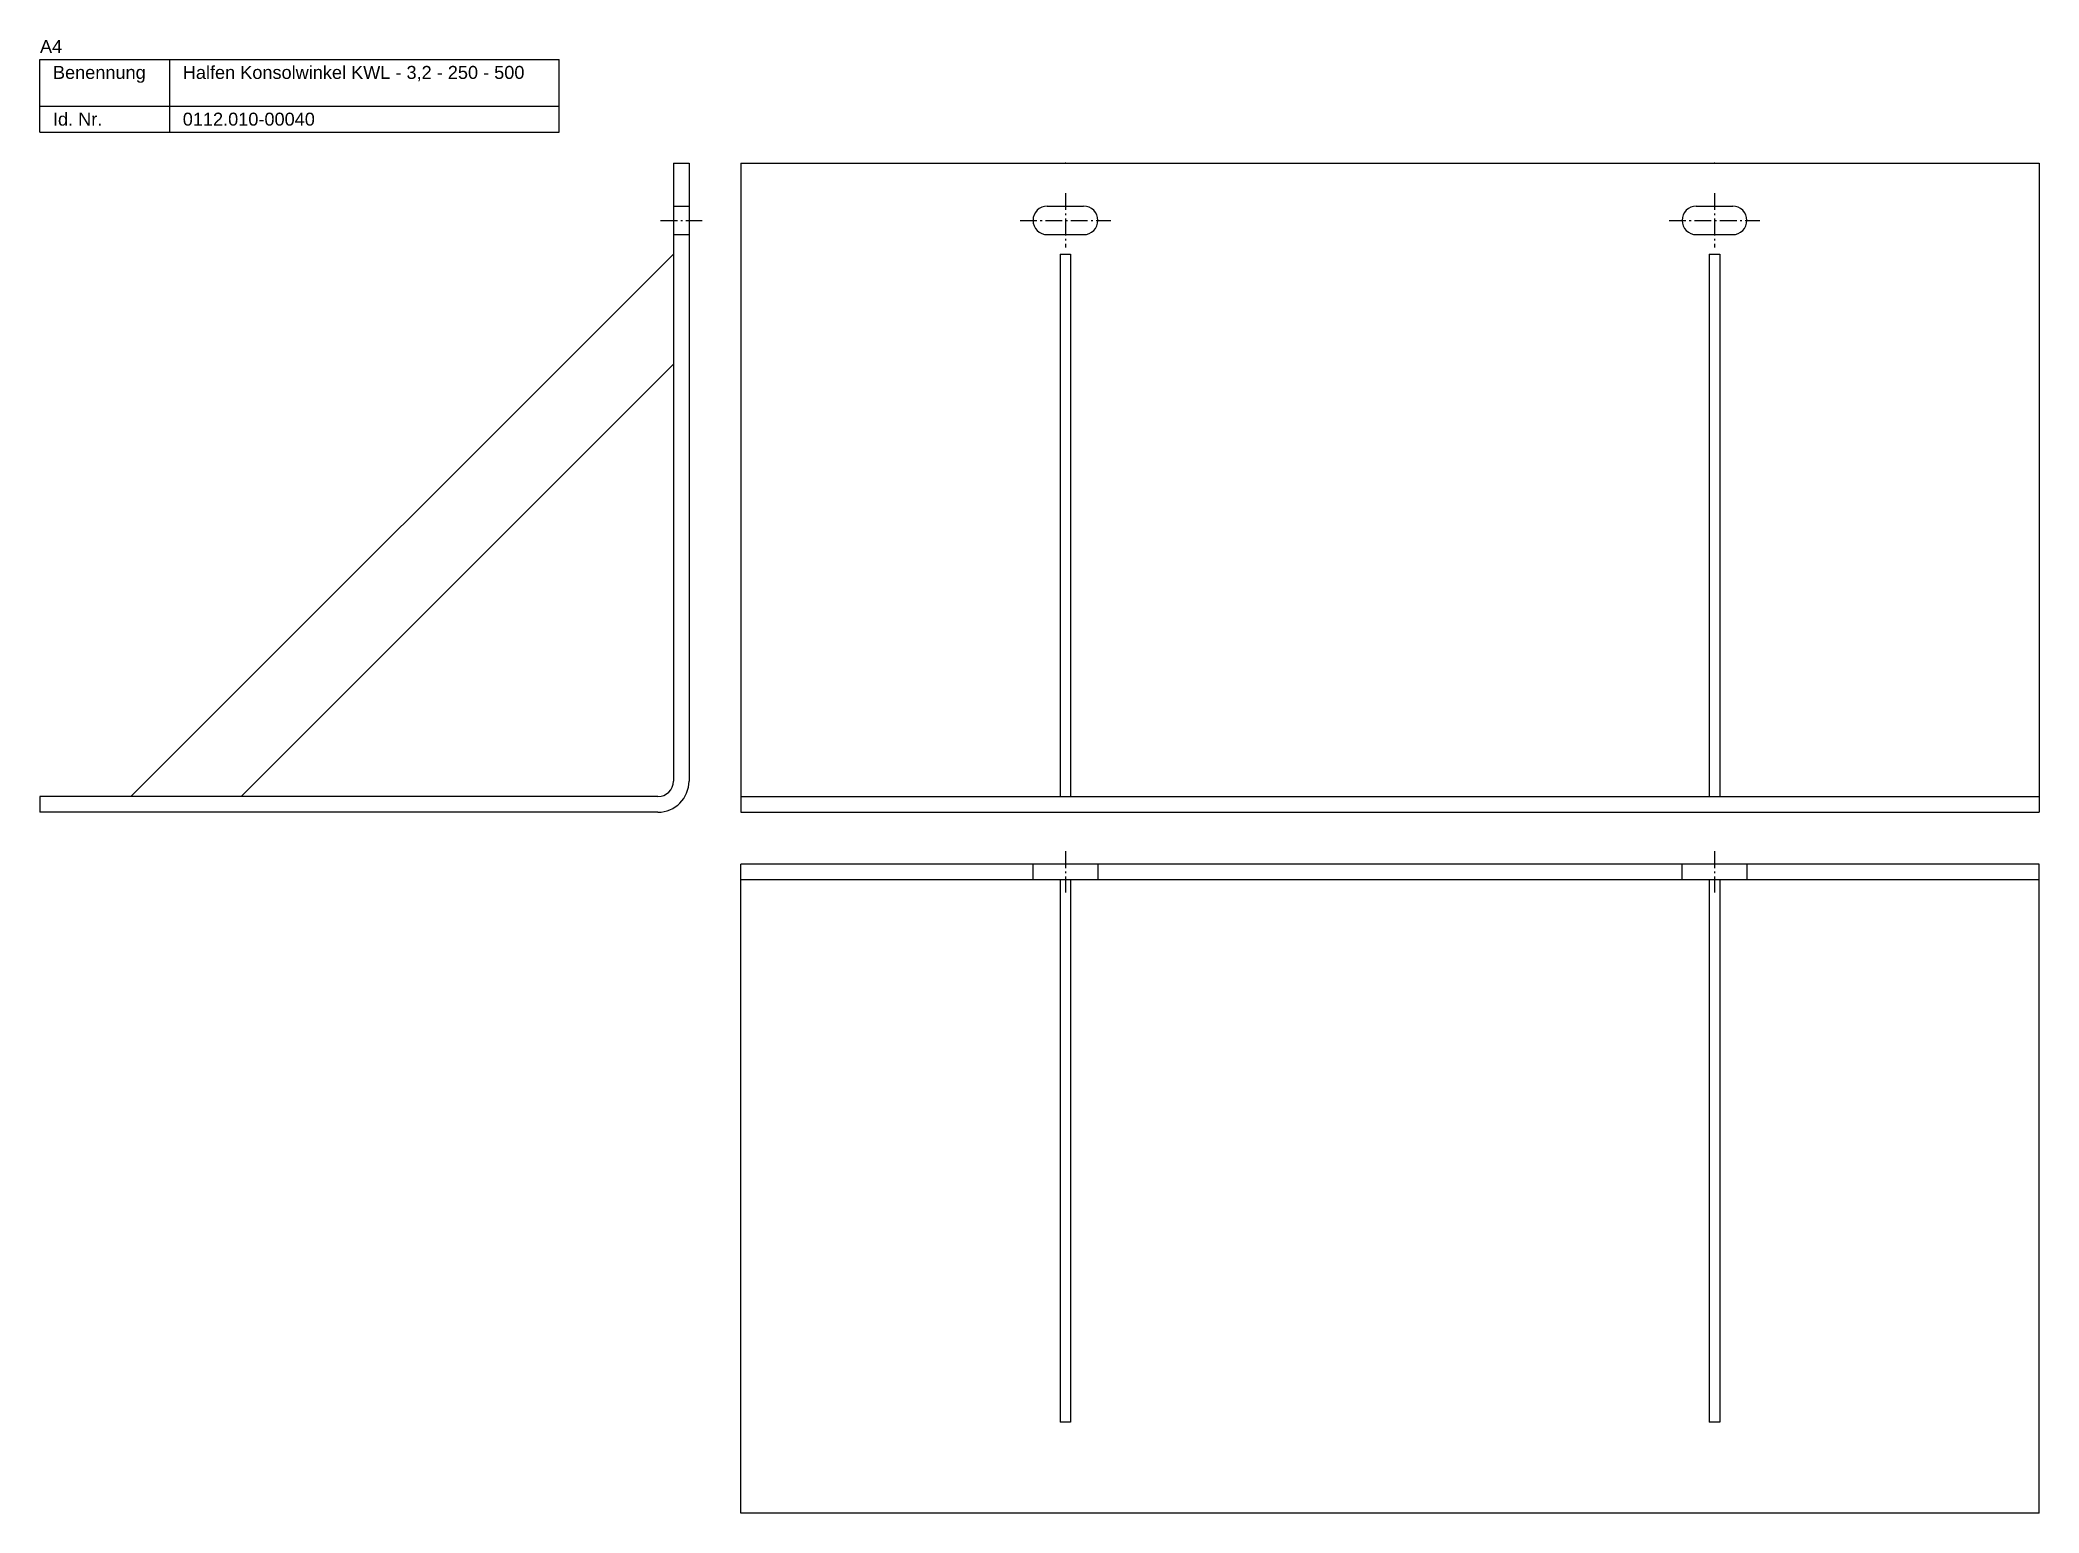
# Model space of a CAD drawing. Header units: millimetres. Extents: x 3683 to 6843, y -2519 to 868.
# Drawn here: x 3683 to 4453, y -2519 to -1952 of the extents above; entities that cross this region are included whole.
import ezdxf

# ---------------------------------------------------------------- set-up
doc = ezdxf.new("R2010")
doc.units = ezdxf.units.MM
doc.linetypes.add('MITTELLINIE', pattern=[0.977, 0.65, -0.13, 0.067, -0.13])
doc.linetypes.add('VERDECKT', pattern=[9.525, 6.35, -3.175])
doc.layers.add('HALFEN-KONSOLANKER', color=2, linetype='CONTINUOUS')
doc.styles.add('ARIAL50', font='ARIAL.TTF', dxfattribs={"height": 5})

msp = doc.modelspace()

# ---------------------------------------------------------------- linework, layer by layer
at = {"layer": 'HALFEN-KONSOLANKER'}
for p, q in [((3683.13, -1959.23), (3883.13, -1959.23)), ((3683.13, -1987.23), (3683.13, -1959.23)), ((3733.13, -1987.23), (3733.13, -1959.23)), ((3883.13, -1987.23), (3883.13, -1959.23)), ((3683.13, -1977.23), (3883.13, -1977.23)), ((3683.13, -1987.23), (3883.13, -1987.23)), ((3927.13, -1999.23), (3927.13, -2237.23)), ((3927.13, -1999.23), (3933.13, -1999.23)), ((3933.13, -1999.23), (3933.13, -2237.23)), ((3953.13, -1999.23), (4453.13, -1999.23)), ((3953.13, -1999.23), (3953.13, -2249.23)), ((4453.13, -1999.23), (4453.13, -2249.23)), ((4071.13, -2015.73), (4085.13, -2015.73)), ((4321.13, -2015.73), (4335.13, -2015.73)), ((4071.13, -2026.73), (4085.13, -2026.73)), ((4321.13, -2026.73), (4335.13, -2026.73)), ((3927.13, -2034.23), (3718.13, -2243.23)), ((4076.13, -2034.23), (4076.13, -2243.23)), ((4076.13, -2034.23), (4080.13, -2034.23)), ((4080.13, -2034.23), (4080.13, -2243.23)), ((4326.13, -2034.23), (4326.13, -2243.23)), ((4326.13, -2034.23), (4330.13, -2034.23)), ((4330.13, -2034.23), (4330.13, -2243.23)), ((3927.13, -2076.65), (3760.56, -2243.23)), ((3921.13, -2243.23), (3683.13, -2243.23)), ((3683.13, -2243.23), (3683.13, -2249.23)), ((3953.13, -2243.23), (4453.13, -2243.23)), ((3921.13, -2249.23), (3683.13, -2249.23)), ((3953.13, -2249.23), (4453.13, -2249.23)), ((4453.13, -2269.23), (3953.13, -2269.23)), ((3953.13, -2519.23), (3953.13, -2269.23)), ((4453.13, -2519.23), (4453.13, -2269.23)), ((4453.13, -2275.23), (3953.13, -2275.23)), ((4076.13, -2275.23), (4076.13, -2484.23)), ((4080.13, -2275.23), (4080.13, -2484.23)), ((4326.13, -2275.23), (4326.13, -2484.23)), ((4330.13, -2275.23), (4330.13, -2484.23)), ((4080.13, -2484.23), (4076.13, -2484.23)), ((4330.13, -2484.23), (4326.13, -2484.23)), ((4453.13, -2519.23), (3953.13, -2519.23))]:
    msp.add_line(p, q, dxfattribs=at)
at = {"layer": 'HALFEN-KONSOLANKER', "color": 1, "linetype": 'VERDECKT'}
for p, q in [((3927.13, -2015.73), (3933.13, -2015.73)), ((3927.13, -2026.73), (3933.13, -2026.73)), ((4065.63, -2275.23), (4065.63, -2269.23)), ((4090.63, -2269.23), (4090.63, -2275.23)), ((4315.63, -2275.23), (4315.63, -2269.23)), ((4340.63, -2269.23), (4340.63, -2275.23))]:
    msp.add_line(p, q, dxfattribs=at)
at = {"layer": 'HALFEN-KONSOLANKER', "color": 1, "linetype": 'MITTELLINIE', "ltscale": 10}
for p, q in [((4078.13, -2010.73), (4078.13, -2031.73)), ((4328.13, -2010.73), (4328.13, -2031.73)), ((3922.13, -2021.23), (3938.13, -2021.23)), ((4060.63, -2021.23), (4095.63, -2021.23)), ((4310.63, -2021.23), (4345.63, -2021.23)), ((4078.13, -2264.23), (4078.13, -2280.23)), ((4328.13, -2264.23), (4328.13, -2280.23))]:
    msp.add_line(p, q, dxfattribs=at)
at = {"layer": 'HALFEN-KONSOLANKER'}
for centre, radius, start, end in [((4071.13, -2021.23), 5.5, 90, 270), ((4085.13, -2021.23), 5.5, 270, 90), ((4321.13, -2021.23), 5.5, 90, 270), ((4335.13, -2021.23), 5.5, 270, 90), ((3921.13, -2237.23), 12, 270, 0), ((3921.13, -2237.23), 6, 270, 0)]:
    msp.add_arc(centre, radius, start, end, dxfattribs=at)
for p in [(4078.13, -1999.23), (4078.13, -1999.23), (4328.13, -1999.23), (4328.13, -1999.23)]:
    msp.add_point(p, dxfattribs=at)

# ---------------------------------------------------------------- texts
at = {"layer": 'HALFEN-KONSOLANKER', "style": 'ARIAL50'}
for s, p in [('A4', (3683.13, -1956.73)), ('Benennung', (3688.13, -1966.73)), ('Halfen Konsolwinkel KWL - 3,2 - 250 - 500', (3738.13, -1966.73)), ('Id. Nr.', (3688.13, -1984.73)), ('0112.010-00040', (3738.13, -1984.73))]:
    msp.add_text(s, height=5, dxfattribs=at).set_placement(p)

doc.saveas('drawing.dxf')
